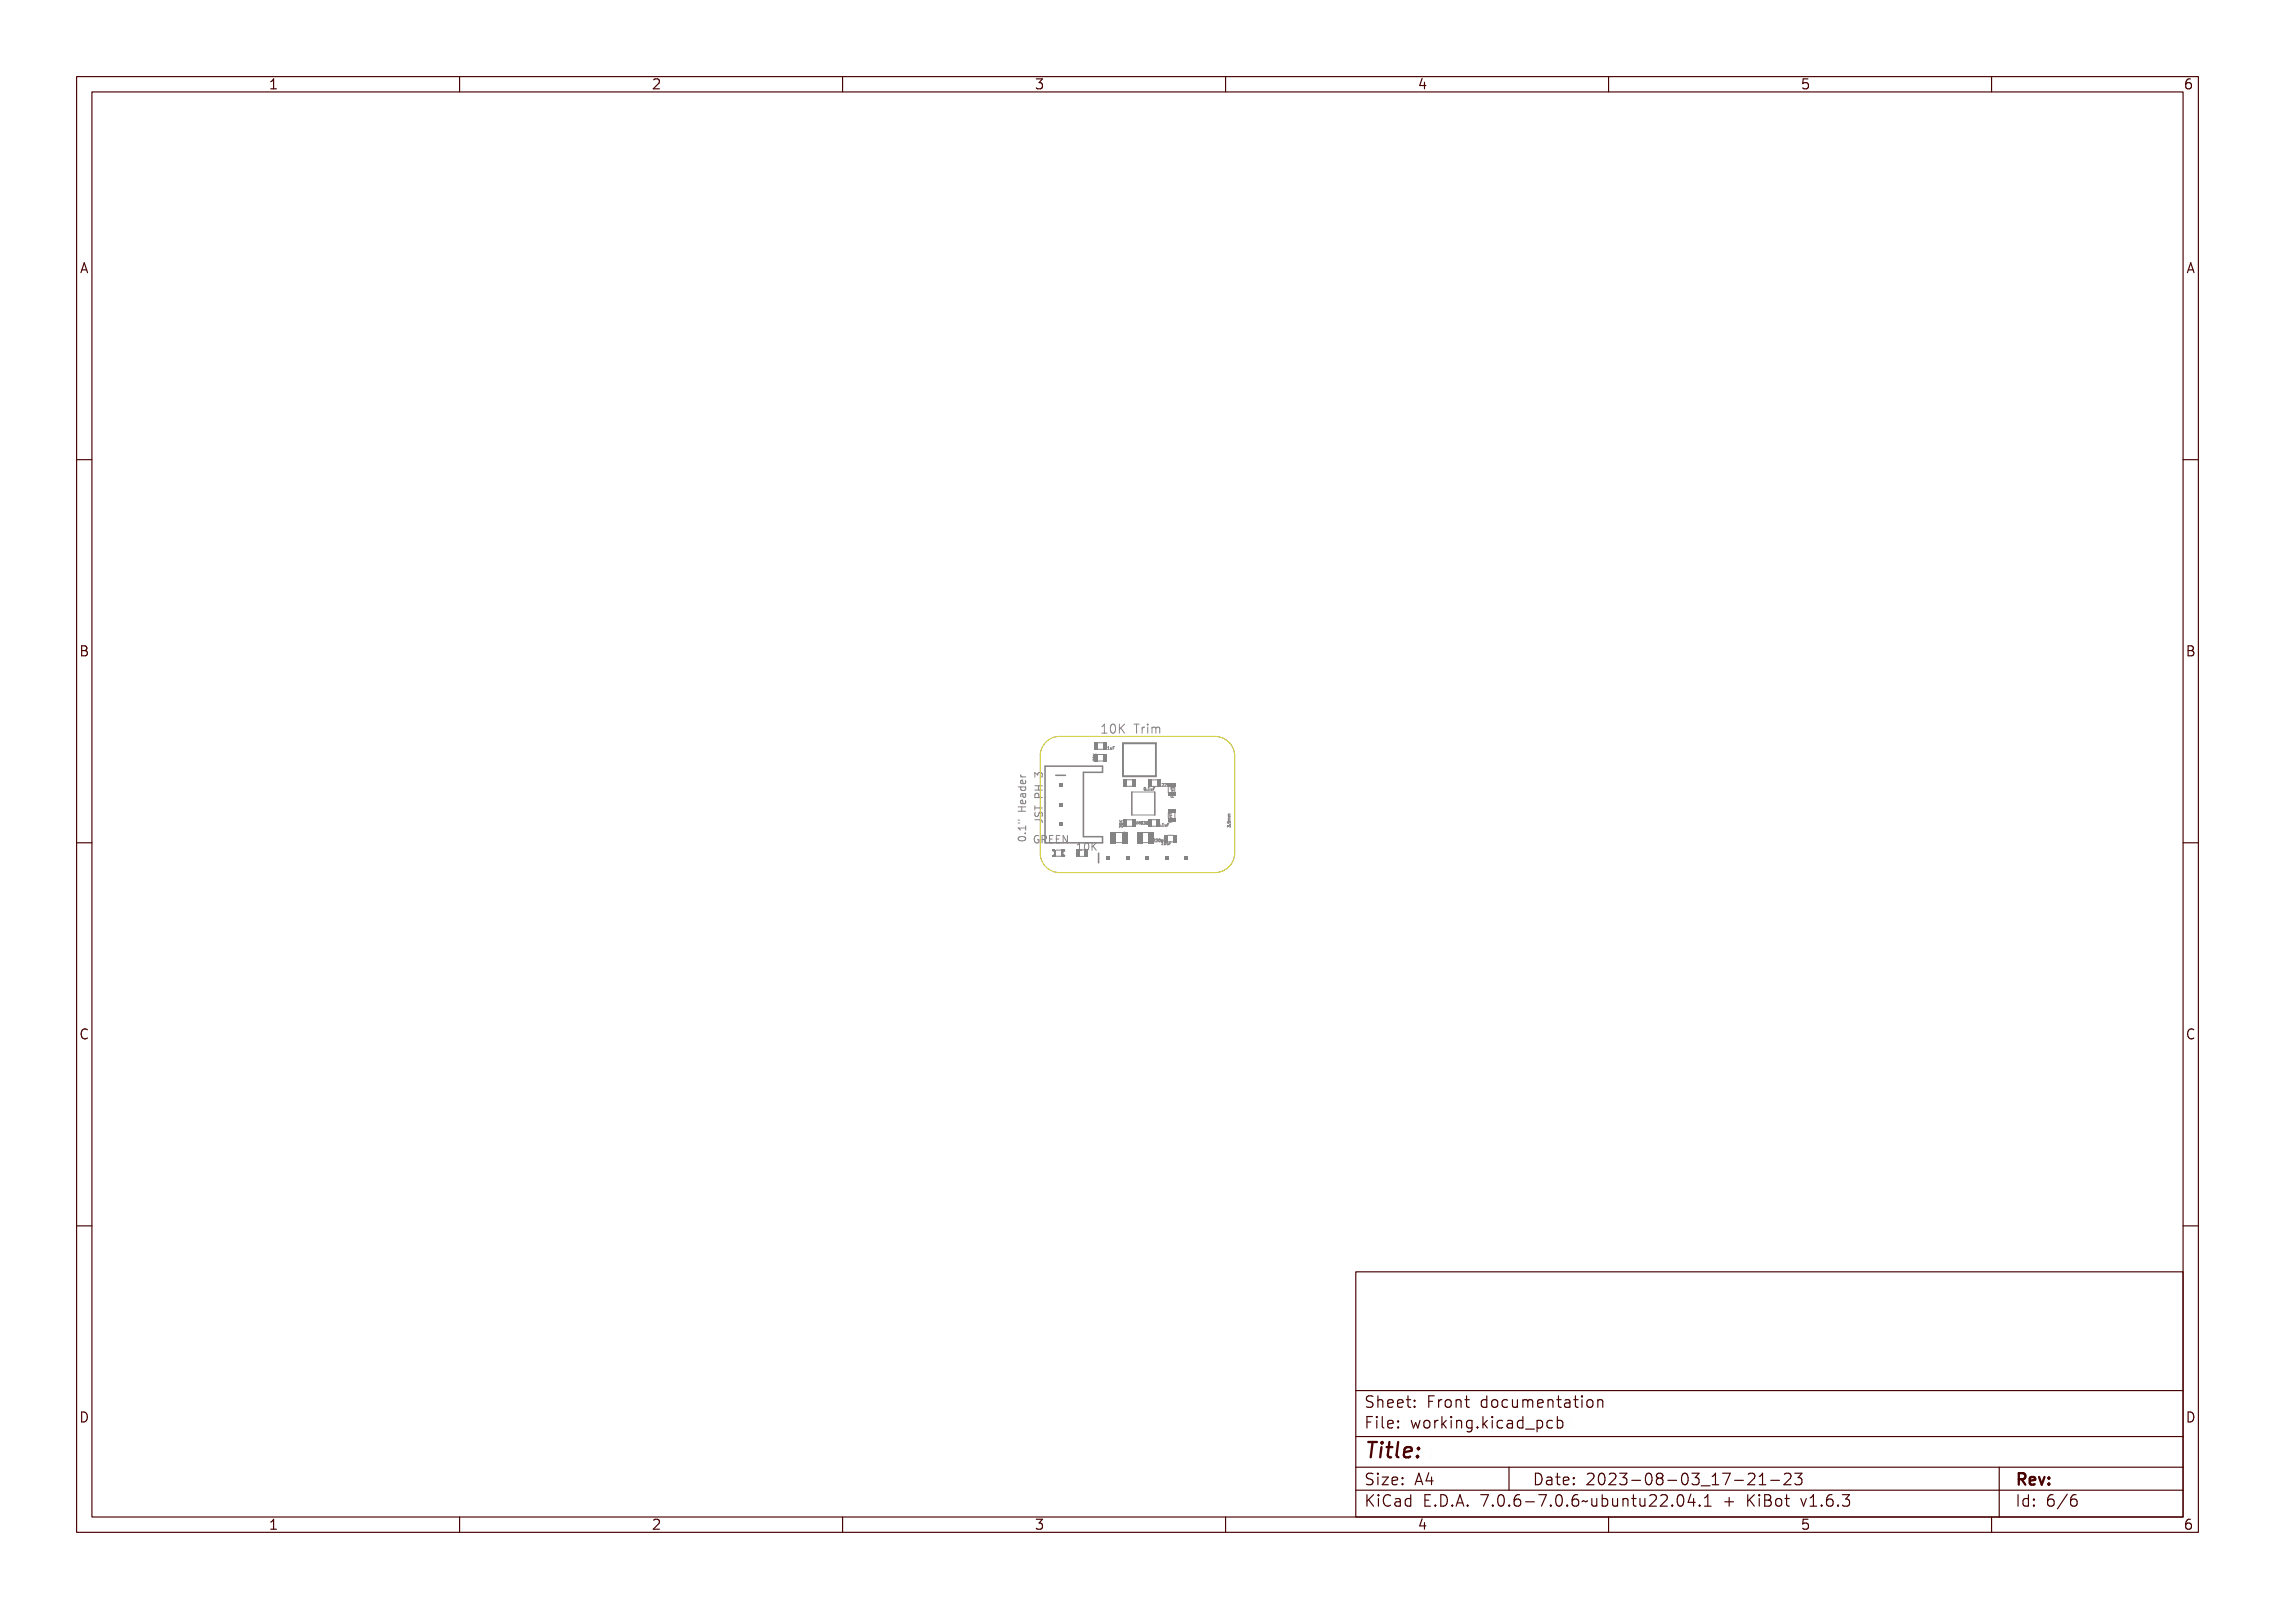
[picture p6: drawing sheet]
<svg xmlns="http://www.w3.org/2000/svg" width="297mm" height="210mm" viewBox="0 0 297 210" stroke-linecap="round" stroke-linejoin="round" font-family="sans-serif">
<defs><g id="words">
<text font-size="2.7" fill="#480000" x="178" y="190.3">Title:</text>
<g font-size="2" fill="#480000">
<text x="178" y="183.7">Sheet: Front documentation</text>
<text x="178" y="186.5">File: working.kicad_pcb</text>
<text x="178" y="193.9">Size: A4</text>
<text x="178" y="196.6">KiCad E.D.A. 7.0.6-7.0.6~ubuntu22.04.1 + KiBot v1.6.3</text>
<text x="200" y="193.9">Date: 2023-08-03_17-21-23</text>
<text x="263" y="196.6">Id: 6/6</text>
<text x="263" y="193.9">Rev:</text>
</g>
<g font-size="1.7" fill="#480000">
<text x="35" y="11.7">1</text>
<text x="85" y="11.7">2</text>
<text x="135" y="11.7">3</text>
<text x="185" y="11.7">4</text>
<text x="235" y="11.7">5</text>
<text x="285" y="11.7">6</text>
<text x="10.5" y="35.7">A</text>
<text x="285.5" y="35.7">A</text>
<text x="10.5" y="85.6">B</text>
<text x="285.5" y="85.6">B</text>
<text x="10.5" y="135.7">C</text>
<text x="285.5" y="135.7">C</text>
<text x="10.5" y="185.6">D</text>
<text x="285.5" y="185.6">D</text>
<text x="35" y="199.7">1</text>
<text x="85" y="199.7">2</text>
<text x="135" y="199.7">3</text>
<text x="185" y="199.7">4</text>
<text x="235" y="199.7">5</text>
<text x="285" y="199.7">6</text>
</g>
<text font-size="1.6" fill="#848484" x="144.2" y="95.7">10K Trim</text>
<g font-size="1.3" fill="#848484">
<text x="136.1" y="107.5" transform="rotate(-90 136.1 107.5)">JST PH 3</text>
<text x="133.9" y="109.6" transform="rotate(-90 133.9 109.6)">0.1&quot; Header</text>
<text x="135.7" y="110.1">GREEN</text>
<text x="140.4" y="111">10K</text>
</g>
<g font-size=".5" fill="#848484">
<text x="143.1" y="99.4" transform="rotate(-90 143.1 99.4)">30K</text>
<text x="144" y="97.8">0.1uF</text>
<text x="146.5" y="107.9" transform="rotate(-90 146.5 107.9)">30K</text>
<text x="147.7" y="107.6">PAM8302</text>
<text x="149.3" y="103.2">0.1uF</text>
<text x="151.1" y="107.9">0.1uF</text>
<text x="151.6" y="102.6">220pF</text>
<text x="153" y="107.6" transform="rotate(-90 153 107.6)">Ferrite</text>
<text x="153.3" y="104.2" transform="rotate(-90 153.3 104.2)">Ferrite</text>
<text x="147.2" y="109.7" transform="rotate(-90 147.2 109.7)">10uF</text>
<text x="150.5" y="109.9">220pF</text>
<text x="151.5" y="110.3">10uF</text>
<text x="160.6" y="108.1" transform="rotate(-90 160.6 108.1)">3.5mm</text>
</g>
</g></defs>
<g fill="none" stroke="#848484" stroke-width=".13">
<path d="M142.7 98.5l.2 .2 .2-.2-.2 .2 .2 .1h-.4l.2-.1zM142.7 98.9a.17 .17 0 0 1 .3-.1 .17 .17 0 0 1 .1 .3h-.3zM142.8 99.2h.1a.11 .11 0 0 1 .2 0 .11 .11 0 0 1-.1 .2v-.2l-.1 .1-.1-.1v.2zM142.8 98.9l.3 .1h-.2zM144.1 97.5a.16 .16 0 0 1 .2 .1 .16 .16 0 0 1-.2 .2zM144.1 97.5l.1 .1-.1 .2zM144.4 94.7l.4-.1v1h.2v.1h-.6v-.1h.2v-.9l-.2 .1zM144.4 97.8h.1zM144.6 97.5h.2v.3h-.2l.1-.3zM144.9 97.6l.1 .2 .1-.2v.2h-.2zM145.2 97.5h.2h-.1v.1h.1l-.1 .1v.1zM145.3 94.7a.39 .39 0 0 1 .6 0 .39 .39 0 0 1 .1 .5 .41 .41 0 0 1-.4 .6 .41 .41 0 0 1-.4-.6z"/>
<path d="M145.5 94.7h.1a.62 .62 0 0 1 0 .9l-.2-.2v-.4zM146.2 94.6h.1v.5l.5-.5h.2l-.4 .5 .4 .6h-.2l-.3-.5-.2 .1v.4h-.1zM148 94.6h.9v.1h-.4v1h-.1v-1h-.4zM149.2 94.9h.1v.2a.24 .24 0 0 1 .3-.2 .24 .24 0 0 1 .2 .2 .29 .29 0 0 0-.3-.1 .29 .29 0 0 0-.2 .3v.4h-.1zM150.1 94.9h.3v.7h.3v.1h-.7v-.1h.3v-.6h-.2zM150.3 94.5h.1v.2h-.1zM150.9 94.9l.1 .1a.17 .17 0 0 1 .2-.1 .17 .17 0 0 1 .1 .1l.3-.1a1 1 0 0 1 .1 .8h-.2v-.6l-.1-.1-.1 .1v.6h-.1v-.6l-.1-.1-.1 .1v.6h-.1zM132.9 102.7h1v.1v.1a.34 .34 0 0 1-.3 .4 .34 .34 0 0 1-.3-.5h-.4zM133 107.6h.8v-.2h.1v.5h-.1v-.2h-.7l.1 .2h-.2zM133 106.7h.3v.1h-.3zM133 107h.3v.1h-.3zM133 105h.9v.1h-.4v.4h.4v.1h-.9v-.1h.4v-.4h-.4z"/>
<path d="M133.1 109h.2a.53 .53 0 0 1 .7 .2 .55 .55 0 0 1-.5 .4 .55 .55 0 0 1-.5-.4zM133.1 109.2l.5-.1 .3 .1a.52 .52 0 0 1-.8 0zM133.3 101h.1a.24 .24 0 0 0-.1 .3 .24 .24 0 0 0 .3 .1h.3v.2h-.7v-.2h.2l-.2-.1zM133.3 104.3l.3-.1v.5a.28 .28 0 0 0 .3-.2 .28 .28 0 0 0-.1-.3 .32 .32 0 0 1 .2 .4 .32 .32 0 0 1-.4 .3 .33 .33 0 0 1-.4-.2 .33 .33 0 0 1 .1-.4zM133.3 101.9h.3v.5a.28 .28 0 0 0 .3-.2 .28 .28 0 0 0-.1-.3 .32 .32 0 0 1 .2 .4 .32 .32 0 0 1-.4 .2 .33 .33 0 0 1-.4-.2 .33 .33 0 0 1 .1-.4zM133.3 103.5h.6v.1h-.1a.25 .25 0 0 1 .2 .3 .25 .25 0 0 1-.4 .1 .25 .25 0 0 1-.1-.3v-.1a.23 .23 0 0 0-.2 .2 .23 .23 0 0 0 .1 .2 .28 .28 0 0 1-.1-.5zM133.4 104.4l.1-.1v.4l-.2-.1zM133.4 102h.1v.4l-.2-.2zM133.4 102.9l.3-.1 .1 .1a.26 .26 0 0 1-.2 .3 .26 .26 0 0 1-.3-.3zM133.6 103.6a.2 .2 0 0 1 .2 .1 .2 .2 0 0 1 0 .2h-.2zM133.7 108.4h.2v.1h-.2zM135.2 106.9h.6a.35 .35 0 0 1 .3 .6h-.2a.22 .22 0 0 0 .1-.3 .22 .22 0 0 0-.2-.2h-.5v.3h-.1z"/>
<path d="M135.2 105.2h.1v.3h.8v.1h-.8v.3h-.1zM135.2 102.9h.9v.1h-.4v.4h.4v.1h-.9v-.1h.4v-.4h-.4zM135.2 106.1h.1a.2 .2 0 0 0-.1 .3 .2 .2 0 0 0 .3 0 .33 .33 0 0 1 .4-.4 .33 .33 0 0 1 .2 .6h-.2a.22 .22 0 0 0 .1-.3 .22 .22 0 0 0-.3 0 .32 .32 0 0 1-.4 .3 .32 .32 0 0 1-.1-.5zM135.2 101.4h.3l.1 .1a.31 .31 0 0 1 .5-.1 .31 .31 0 0 1 0 .5h-.1a.23 .23 0 0 0 0-.3 .23 .23 0 0 0-.3 0v.2h-.1v-.1a.18 .18 0 0 0-.3-.2 .17 .17 0 0 0 0 .3v.1h-.1zM135.2 103.7h.2a.32 .32 0 0 1 .3 .4h.4v.2h-.9zM135.3 103.8h.3v.3h-.3zM135.3 109a.53 .53 0 0 0-.3 .5 .53 .53 0 0 0 .3 .5M135.5 101.2l-.4-.4v.6M135.5 100.9l.2-.1 .3 .1M135.9 109.2l.3-.1 .2 .1v.1l-.2-.1a.37 .37 0 0 0-.4 .4 .37 .37 0 0 0 .5 .3v-.2h-.2v-.1h.3v.4a.43 .43 0 0 1-.6 0 .43 .43 0 0 1 0-.6zM136.6 109.1a.47 .47 0 0 1 .5 .2v.2l-.1 .1 .3 .5h-.2l-.1-.4h-.2h-.1v.4h-.1zM136.7 109.2h.1a.17 .17 0 0 1 .2 .2 .17 .17 0 0 1-.2 .2h-.1z"/>
<path d="M137.4 109.1h.5v.1h-.4v.3h.4v.1h-.4v.4h.5v.1h-.6zM138.2 109.1h.5v.1h-.4v.3h.4v.1h-.4v.4h.4v.1h-.5zM138.9 109.1h.2l.3 .8v-.8h.1v1h-.1l-.4-.8v.8h-.1zM140.6 110.1h.3v.8h.2v.1h-.5v-.1h.2v-.7h-.2zM141.4 110.2a.28 .28 0 0 1 .3-.1 .28 .28 0 0 1 .2 .2 .53 .53 0 0 1-.3 .7 .56 .56 0 0 1-.2-.8zM141.5 110.2h.1a.51 .51 0 0 1 0 .7l-.2-.2zM142.1 110.1h.1v.4l.4-.4h.2l-.4 .4 .4 .5h-.2l-.3-.5-.1 .1v.4h-.1zM146.1 107.8v.2M146.2 107l.1 .1 .2-.1-.2 .2h.2h-.3h.1zM146.2 107.4a.17 .17 0 0 1 .2-.1 .17 .17 0 0 1 .1 .2h-.3zM146.2 107.6l.1 .1a.11 .11 0 0 1 .2-.1 .11 .11 0 0 1 0 .2l-.1-.1v.1l-.2-.1v.1zM146.2 107.4h.3l-.2 .1z"/>
<path d="M146.5 108h.1M146.8 109.5h.3l.1-.1v.2l-.4-.1v.1zM146.8 108.5v.2h.2v-.2v.2h.2h-.4zM146.8 109.2a.17 .17 0 0 1 .2-.1 .17 .17 0 0 1 .1 .2h-.3zM146.8 109.2h.3l-.2 .1zM146.9 109.8h.1M146.9 108.8h.3v.2h-.3l.2-.1zM147.1 109.6v.2M147.8 107.2h.1a.12 .12 0 0 1 .1 .2 .12 .12 0 0 1-.2 .1v.1zM147.8 107.3h.1v.1h-.1zM148.2 107.2l.1 .4-.1-.1-.2 .1zM148.2 107.3v.2h-.1z"/>
<path d="M148.4 107.2l.1 .2 .1-.2v.4v-.3l-.1 .2-.1-.2v.3zM148.7 107.3h.2l-.1 .1a.11 .11 0 0 1 .1 .2 .1 .1 0 0 1-.2 0 .1 .1 0 0 1 0-.2zM149 107.3h.1v.1a.11 .11 0 0 1 0 .2 .11 .11 0 0 1-.1-.1h.1l-.1-.1 .1-.1zM149.3 107.2a.16 .16 0 0 1 .2 .2 .16 .16 0 0 1-.2 .2zM149.3 107.3l.1 .1v.2zM149.4 102.8a.16 .16 0 0 1 .1 .2 .16 .16 0 0 1-.2 .1zM149.4 102.8l.1 .1-.1 .2zM149.6 107.3a.16 .16 0 0 1 .2 .1 .16 .16 0 0 1-.2 .2h.2h-.2l.1-.3zM149.7 103.1v.1zM149.9 102.8h.1v.3l.1 .1h-.2l.1-.4zM150 107.2v.1M150 107.2h.1l.1 .1-.2 .3h.2"/>
<path d="M150.2 102.9l.1 .2 .1-.2v.3l-.2-.1zM150.5 102.8h.2h-.1v.1h.1l-.1 .1v.2zM150.5 109.5a.16 .16 0 0 1 .2 .2 .16 .16 0 0 1-.1 .1l.1 .1h-.2l.2-.3zM150.8 109.5a.16 .16 0 0 1 .2 .2 .16 .16 0 0 1-.1 .1l.1 .1h-.2l.2-.3zM151.2 109.5a.16 .16 0 0 1 .1 .2 .16 .16 0 0 1-.2 .1zM151.2 109.6h.1l-.1 .3zM151.2 107.5a.16 .16 0 0 1 .2 .2 .16 .16 0 0 1-.2 .1zM151.2 107.5l.1 .1v.2zM151.4 109.6v.1a.12 .12 0 0 1 .2 .1 .12 .12 0 0 1-.2 .1v.1zM151.5 107.8l.1 .1zM151.6 109.9h.1v.3l.1 .1h-.2l.1-.3zM151.7 102.3a.16 .16 0 0 1 .2 .1 .16 .16 0 0 1-.2 .2h.2h-.2l.1-.2z"/>
<path d="M151.7 109.5h.2l-.1 .1v.1h.1h-.1v.2zM151.8 107.5h.1v.3l.1 .1h-.2v-.4zM151.9 109.9a.16 .16 0 0 1 .2 .2 .16 .16 0 0 1-.2 .1zM151.9 102.3a.16 .16 0 0 1 .3 .1 .16 .16 0 0 1-.2 .2h.2h-.3l.2-.2zM152 110h.1l-.1 .2zM152 109.7h.1M152 109.5h.1M152 107.6l.1 .2 .1-.2v.3l-.1-.1zM152.2 110l.1 .2 .1-.2v.3l-.2-.1zM152.3 102.3a.16 .16 0 0 1 .2 .2 .16 .16 0 0 1-.2 .1zM152.3 102.3l.1 .1v.2zM152.3 107.5h.3h-.2v.1h.1l-.1 .1v.2z"/>
<path d="M152.5 109.9h.2l-.2 .1v.1h.2h-.2v.2zM152.5 102.4h.1a.12 .12 0 0 1 .2 .1 .12 .12 0 0 1-.2 .1l-.1 .2zM152.6 106.3h.1zM152.6 107.4l.1 .1h.1v-.1v.1l.2 .1h-.4zM152.7 106.3h.3v-.1v.2v-.1l-.3 .1zM152.7 105.9l.1 .1 .2-.1v.1l-.3 .1zM152.7 106.8l.1 .1 .2 .1h-.3zM152.7 106.5l.1 .1 .2 .1h-.3zM152.8 107.1h.1v.2v-.2h.1a.13 .13 0 0 1-.1 .2 .13 .13 0 0 1-.1-.2zM152.8 105.6h.1v.2v-.2l.1 .1a.13 .13 0 0 1-.1 .1 .13 .13 0 0 1-.1-.2zM152.8 107.1v.2zM152.8 105.7v.1z"/>
<path d="M152.9 102.3h.2h-.2v.1h.2l-.2 .1v.1zM152.9 102.8v.1zM152.9 103.9v.2h.1l.1-.2v.2h.2h-.4zM153 102.8h.2l.1-.1v.3l-.1-.1h-.2zM153 102.5h.3l-.1 .1-.2 .1-.1-.1zM153 103.3l.1 .1 .2 .1h-.3zM153 103l.1 .1 .2 .1h-.3zM153 103.6h.1v.2l.1-.2 .1 .1a.14 .14 0 0 1-.2 .2 .16 .16 0 0 1-.1-.3zM153 102.2l.1-.1v.2l.1-.2 .1 .1a.14 .14 0 0 1-.2 .2 .13 .13 0 0 1-.1-.2zM153 103.7l.1 .1zM153 102.2l.1 .1zM160.3 107.2l.1 .2a.12 .12 0 0 1 .1-.2 .12 .12 0 0 1 .1 .1 .12 .12 0 0 1 0 .1l-.1-.1-.1 .1h-.1z"/>
<path d="M160.3 107.8l.1 .1a.11 .11 0 0 1 .2-.1 .11 .11 0 0 1 0 .2l-.1-.2v.2l-.2-.1v.1zM160.4 106.9h.2l-.2 .1h.2l-.2 .1h.2h-.2zM160.4 106.6h.2l-.2 .1h.2l-.2 .1h.2h-.2zM160.4 106.4h.1M160.4 106.4h.2M160.6 107.6h.1M160.6 106.2l-.2 .1v.1"/>
<circle cx="142.9" cy="99" r=".03"/>
<circle cx="144.1" cy="97.6" r=".03"/>
<circle cx="145.6" cy="95.2" r=".1"/>
<circle cx="133.5" cy="109.2" r=".09"/>
<circle cx="141.6" cy="110.5" r=".09"/>
<circle cx="146.4" cy="107.4" r=".03"/>
<circle cx="147" cy="109.2" r=".03"/>
<circle cx="148.8" cy="107.3" r=".06"/>
<circle cx="148.8" cy="107.5" r=".07"/>
<circle cx="149.4" cy="107.4" r=".03"/>
<circle cx="149.4" cy="103" r=".03"/>
<circle cx="151.2" cy="109.7" r=".03"/>
<circle cx="151.3" cy="107.7" r=".03"/>
<circle cx="151.5" cy="109.7" r=".09"/>
<circle cx="152" cy="110.1" r=".03"/>
<circle cx="152.4" cy="102.5" r=".03"/>
<circle cx="152.6" cy="102.5" r=".09"/>
</g>
<path d="M143.4 111.4v1.2" fill="none" stroke="#848484" stroke-width=".2"/>
<g fill="#848484">
<path d="M144.4 111.7h.5v.5h-.5z" fill-rule="evenodd"/>
<path d="M147 111.7h.5v.5h-.5z" fill-rule="evenodd"/>
<path d="M149.5 111.7h.5v.5h-.5z" fill-rule="evenodd"/>
<path d="M152.1 111.7h.5v.5h-.5z" fill-rule="evenodd"/>
<path d="M154.6 111.7h.5v.5h-.5z" fill-rule="evenodd"/>
</g>
<path d="M146.6 97h4.3v4.3h-4.3z" fill="none" stroke="#848484" stroke-width=".25"/>
<path d="M152.5 102.7v.8" fill="none" stroke="#848484" stroke-width=".13"/>
<g fill="#848484">
<path d="M152.5 103.4h.9v.5h-.9z" fill-rule="evenodd"/>
<path d="M152.5 102.3h.9v.5h-.9z" fill-rule="evenodd"/>
</g>
<path d="M149.1 108.7h.8M149.2 110h.7" fill="none" stroke="#848484" stroke-width=".13"/>
<g fill="#848484">
<path d="M148.4 108.6h.8v1.4h-.8z" fill-rule="evenodd"/>
<path d="M149.9 108.6h.7v1.4h-.7z" fill-rule="evenodd"/>
</g>
<path d="M136.4 100h7.5v.8h-2.5v8.4h2.5v.8h-7.5z" fill="none" stroke="#848484" stroke-width=".2"/>
<path d="M140.9 111.8h.7" fill="none" stroke="#848484" stroke-width=".13"/>
<g fill="#848484">
<path d="M140.4 110.9h.5v.9h-.5z" fill-rule="evenodd"/>
<path d="M141.6 110.9h.5v.9h-.5z" fill-rule="evenodd"/>
</g>
<path d="M152.5 109.9h.7M152.5 109h.7" fill="none" stroke="#848484" stroke-width=".13"/>
<g fill="#848484">
<path d="M153.2 109h.5v.9h-.5z" fill-rule="evenodd"/>
<path d="M152 109h.5v.9h-.5z" fill-rule="evenodd"/>
</g>
<path d="M137.8 101.2h1.3" fill="none" stroke="#848484" stroke-width=".2"/>
<g fill="#848484">
<path d="M138.2 102.2h.5v.5h-.5z" fill-rule="evenodd"/>
<path d="M138.2 104.8h.5v.5h-.5z" fill-rule="evenodd"/>
<path d="M138.2 107.3h.5v.5h-.5z" fill-rule="evenodd"/>
</g>
<path d="M143.3 97h.7M143.3 97.8h.7" fill="none" stroke="#848484" stroke-width=".13"/>
<g fill="#848484">
<path d="M142.8 96.9h.5v1h-.5z" fill-rule="evenodd"/>
<path d="M144 96.9h.5v1h-.5z" fill-rule="evenodd"/>
</g>
<g fill="none" stroke="#848484" stroke-width=".13">
<path d="M137.4 111.1a.3 .3 0 0 1 .3 .3 .3 .3 0 0 1-.3 .3M137.8 111.8h.8M137.9 111h.7M139 111.1a.27 .27 0 0 0-.2 .3 .27 .27 0 0 0 .2 .2"/>
<circle cx="137.6" cy="111.7" r=".08"/>
</g>
<g fill="#848484">
<path d="M137.4 111.6h.1v.2h-.1z" fill-rule="evenodd"/>
<path d="M137.5 111.8h.4z" fill-rule="evenodd"/>
<path d="M137.6 110.9h.3v.9h-.3z" fill-rule="evenodd"/>
<path d="M138.6 111.6h.5v.2h-.5z" fill-rule="evenodd"/>
<path d="M137.6 111.6h.1z" fill-rule="evenodd"/>
<path d="M138.6 111.1h.2v.5h-.2z" fill-rule="evenodd"/>
<path d="M138.8 111.5h.1v.1h-.1z" fill-rule="evenodd"/>
<path d="M138.8 111.1h.1v.1h-.1z" fill-rule="evenodd"/>
<path d="M137.4 110.9h.3v.2h-.3z" fill-rule="evenodd"/>
<path d="M138.6 110.9h.5v.2h-.5z" fill-rule="evenodd"/>
</g>
<path d="M147.1 101.8h.7M147.1 102.6h.7" fill="none" stroke="#848484" stroke-width=".13"/>
<g fill="#848484">
<path d="M146.6 101.7h.5v1h-.5z" fill-rule="evenodd"/>
<path d="M147.8 101.7h.5v1h-.5z" fill-rule="evenodd"/>
</g>
<path d="M143.3 98.5h.7M143.3 99.3h.7" fill="none" stroke="#848484" stroke-width=".13"/>
<g fill="#848484">
<path d="M142.8 98.4h.5v1h-.5z" fill-rule="evenodd"/>
<path d="M144 98.4h.5v1h-.5z" fill-rule="evenodd"/>
</g>
<path d="M150.3 102.6h.7M150.3 101.8h.7" fill="none" stroke="#848484" stroke-width=".13"/>
<g fill="#848484">
<path d="M151 101.7h.5v1h-.5z" fill-rule="evenodd"/>
<path d="M149.8 101.7h.5v1h-.5z" fill-rule="evenodd"/>
</g>
<path d="M153.4 106v.8" fill="none" stroke="#848484" stroke-width=".13"/>
<g fill="#848484">
<path d="M152.5 105.6h.9v.5h-.9z" fill-rule="evenodd"/>
<path d="M152.5 106.7h.9v.5h-.9z" fill-rule="evenodd"/>
</g>
<path d="M147.1 107.8h.7M147.1 107h.7" fill="none" stroke="#848484" stroke-width=".13"/>
<g fill="#848484">
<path d="M147.8 106.9h.5v1h-.5z" fill-rule="evenodd"/>
<path d="M146.7 106.9h.5v1h-.5z" fill-rule="evenodd"/>
</g>
<path d="M145.7 110h.8M145.7 108.7h.7" fill="none" stroke="#848484" stroke-width=".13"/>
<g fill="#848484">
<path d="M146.4 108.6h.8v1.4h-.8z" fill-rule="evenodd"/>
<path d="M145 108.6h.7v1.4h-.7z" fill-rule="evenodd"/>
</g>
<path d="M147.8 103.4h3M147.8 106.4h3M150.3 107h.7M150.3 107.8h.7" fill="none" stroke="#848484" stroke-width=".13"/>
<path d="M147.8 103.4v3M150.8 103.4v3" fill="none" stroke="#848484" stroke-width=".2"/>
<g fill="#848484">
<path d="M149.8 106.9h.5v1h-.5z" fill-rule="evenodd"/>
<path d="M151 106.9h.5v1h-.5z" fill-rule="evenodd"/>
</g>
<path d="M136.8 96.7l1-.5 .5-.1h20.2a2.6 2.6 0 0 1 2.7 2.6v12.7a2.6 2.6 0 0 1-2.7 2.5h-20.2a2.54 2.54 0 0 1-2.5-2.5v-12.7a2.53 2.53 0 0 1 1-2z" fill="none" stroke="#c2c200" stroke-width=".13"/>
<g fill="none" stroke="#480000" stroke-width=".15">
<path d="M10 10h277v190h-277zM12 12h273v186h-273zM60 10v2M110 10v2M160 10v2M210 10v2M260 10v2M10 60h2M285 60h2M10 110h2M285 110h2M10 160h2"/>
<path d="M285 160h2M177 166h108v32h-108zM60 198v2M110 198v2M160 198v2M177 181.5h108M177 187.5h108M177 191.5h108M177 194.5h108M178.1 195.2h.2v.6l.6-.6h.3l-.6 .6 .6 .8h-.2l-.5-.7-.2 .2v.5h-.2zM178.2 185h.9v.2h-.7v.4h.6v.2h-.6v.7h-.2zM178.3 182.4l.5-.1h.2v.2a.34 .34 0 0 0-.4-.1 .34 .34 0 0 0-.2 .4 .62 .62 0 0 1 .6 .7 .71 .71 0 0 1-.8 .2v-.2a.4 .4 0 0 0 .4 .1 .4 .4 0 0 0 .3-.3l-.4-.2a.4 .4 0 0 1-.3-.3 .4 .4 0 0 1 .1-.4z"/>
<path d="M178.3 192.5l.5-.1h.2v.2a.34 .34 0 0 0-.4-.1 .34 .34 0 0 0-.2 .4 .62 .62 0 0 1 .6 .7 .71 .71 0 0 1-.8 .2v-.2a.4 .4 0 0 0 .4 .1 .4 .4 0 0 0 .3-.3l-.4-.2a.4 .4 0 0 1-.3-.3 .4 .4 0 0 1 .1-.4zM179.4 182.2h.2v.6a.35 .35 0 0 1 .4-.1 .35 .35 0 0 1 .2 .4v.6h-.2v-.8l-.2-.1a.28 .28 0 0 0-.2 .3v.6h-.2zM179.5 185.4h.4v.9h.4v.2h-.9v-.2h.3v-.8h-.2zM179.5 192.8h.4v.9h.4v.1h-.9v-.1h.3v-.8h-.2zM179.5 195.6h.4v.9h.4v.1h-.9v-.1h.3v-.8h-.2zM179.7 184.9h.2v.3h-.2zM179.7 192.3h.2v.3h-.2zM179.7 195.1h.2v.3h-.2zM180.6 184.9h.4v1.3l.1 .1h.3v.2a.4 .4 0 0 1-.5-.4v-1h-.3zM180.6 192.8h.8v.1l-.6 .8h.6v.1h-.8v-.1l.6-.8h-.6zM180.7 182.8a.49 .49 0 0 1 .6-.1 .49 .49 0 0 1 .2 .5h-.8a.42 .42 0 0 0 .3 .4 .42 .42 0 0 0 .4-.1v.2a.6 .6 0 0 1-.8-.1 .6 .6 0 0 1 .1-.8zM180.7 195.4l.3-.2h.2h.3v.2a.43 .43 0 0 0-.6 0 .43 .43 0 0 0-.2 .5 .43 .43 0 0 0 .2 .5 .43 .43 0 0 0 .6 0v.2a.62 .62 0 0 1-.7 0 .62 .62 0 0 1-.3-.7z"/>
<path d="M180.8 182.9l.2-.1a.27 .27 0 0 1 .3 .3h-.6zM181.8 195.6a.5 .5 0 0 1 .6-.1 .5 .5 0 0 1 .2 .5v.6h-.1v-.1a.38 .38 0 0 1-.5 .2 .38 .38 0 0 1-.2-.5 .38 .38 0 0 1 .4-.2h.3a.35 .35 0 0 0-.3-.4 .35 .35 0 0 0-.4 .2zM181.9 182.8a.49 .49 0 0 1 .6-.1 .49 .49 0 0 1 .2 .5h-.8a.42 .42 0 0 0 .3 .4 .42 .42 0 0 0 .5-.1v.2a.6 .6 0 0 1-.9-.1 .6 .6 0 0 1 .1-.8zM181.9 185.5a.49 .49 0 0 1 .6-.1 .49 .49 0 0 1 .2 .5h-.8a.42 .42 0 0 0 .3 .4 .42 .42 0 0 0 .5-.1v.2a.6 .6 0 0 1-.9-.1 .6 .6 0 0 1 .1-.8zM181.9 192.9a.49 .49 0 0 1 .6-.1 .49 .49 0 0 1 .2 .5h-.8a.42 .42 0 0 0 .3 .4 .42 .42 0 0 0 .5-.1v.2a.6 .6 0 0 1-.9-.1 .6 .6 0 0 1 .1-.8zM182 196.2l.5-.1a.31 .31 0 0 1-.2 .4 .31 .31 0 0 1-.4-.1zM182 182.9l.2-.1a.27 .27 0 0 1 .3 .3h-.6zM182 185.6l.2-.1a.27 .27 0 0 1 .3 .3h-.6zM182 193l.2-.1a.27 .27 0 0 1 .3 .3h-.6zM183 195.7l.4-.2 .2 .2v-.6h.2v1.5h-.2v-.1a.42 .42 0 0 1-.5 .1 .42 .42 0 0 1-.2-.5zM183.2 195.8a.23 .23 0 0 1 .4 0v.3a.33 .33 0 0 1-.2 .4 .48 .48 0 0 1-.2-.7zM183.2 182.3h.2v.4h.4v.1h-.4v.7l.1 .1h.3v.1a.41 .41 0 0 1-.6-.3v-.6h-.3v-.1h.3z"/>
<path d="M183.3 185.4h.2v.3h-.2zM183.3 186.2h.2v.3h-.2zM183.3 192.8h.2v.3h-.2zM183.3 193.6h.2v.2h-.2zM184.5 182.7h.2v.3h-.2zM184.5 183.5h.2v.2h-.2zM185.2 185.4h.2l.2 .8 .1-.5h.2l.2 .5 .1-.8h.2l-.2 1.1h-.2l-.2-.7-.2 .7h-.1zM185.4 195.2h.9v.2h-.7v.4h.6v.2h-.6v.5h.7v.1h-.9zM185.7 192.4h.2l.5 1.4h-.2l-.1-.3h-.5l-.1 .3h-.2zM185.8 192.6l.2 .7h-.4zM186.6 182.3h.9v.2h-.7v.4h.6v.2h-.6v.6h-.2zM186.7 185.5a.56 .56 0 0 1 .8 .2 .56 .56 0 0 1-.3 .7 .57 .57 0 0 1-.6-.2 .57 .57 0 0 1 .1-.7z"/>
<path d="M186.8 185.6a.26 .26 0 0 1 .3-.1 .26 .26 0 0 1 .2 .2v.2a.33 .33 0 0 1-.3 .4l-.2-.2zM186.9 196.4h.2v.2h-.2zM187.1 192.4h.2v.9h.2v.2h-.2v.3h-.2v-.3h-.6v-.2zM187.1 192.6v.7h-.4zM187.8 195.2a.76 .76 0 0 1 .9 .7 .76 .76 0 0 1-.9 .7zM188 195.4a.5 .5 0 0 1 .5 .2 .5 .5 0 0 1 0 .5 .39 .39 0 0 1-.5 .4zM188 182.7h.2v.2a.41 .41 0 0 1 .6-.2v.2a.37 .37 0 0 0-.5-.1 .37 .37 0 0 0-.1 .4v.5h-.2zM188 185.4h.2v.2a.41 .41 0 0 1 .6-.2v.2a.37 .37 0 0 0-.5-.1 .37 .37 0 0 0-.1 .4v.6h-.2zM189.1 184.9h.1v.9l.5-.4h.2l-.4 .4 .5 .7h-.2l-.4-.6-.2 .1v.5h-.1zM189.1 182.8a.56 .56 0 0 1 .8 .2 .56 .56 0 0 1-.3 .7 .57 .57 0 0 1-.6-.2 .57 .57 0 0 1 .1-.7zM189.2 182.9a.26 .26 0 0 1 .3-.1 .26 .26 0 0 1 .2 .2v.2a.33 .33 0 0 1-.3 .4l-.2-.2zM189.3 196.4h.3v.2h-.3z"/>
<path d="M190.2 182.7h.2v.1a.35 .35 0 0 1 .4-.1 .35 .35 0 0 1 .3 .4v.6h-.2v-.8l-.2-.1a.28 .28 0 0 0-.3 .3v.6h-.2zM190.3 185.4h.4v.9h.4v.2h-.9v-.2h.4v-.8h-.3zM190.5 195.2h.3l.4 1.4h-.2l-.1-.3h-.5l-.1 .3h-.2zM190.6 184.9h.1v.3h-.1zM190.6 195.4l.2 .7h-.4zM191.4 185.4h.2v.1a.35 .35 0 0 1 .4-.1 .35 .35 0 0 1 .3 .4v.7h-.2v-.9l-.2-.1a.28 .28 0 0 0-.3 .3v.7h-.2zM191.7 182.3h.1v.4h.4v.1h-.4v.7l.1 .1h.3v.1a.41 .41 0 0 1-.5-.3v-.6h-.3v-.1h.3zM191.7 196.4h.3v.2h-.3zM192.7 185.5l.3-.2 .3 .2v-.1h.2v1a.53 .53 0 0 1-.8 .4v-.2a.36 .36 0 0 0 .4 .1 .36 .36 0 0 0 .2-.4l-.2 .1a.51 .51 0 0 1-.5-.2 .51 .51 0 0 1 0-.5zM192.8 185.6a.25 .25 0 0 1 .3-.1 .25 .25 0 0 1 .2 .2v.2a.32 .32 0 0 1-.3 .4 .47 .47 0 0 1-.2-.7zM193.8 195.2h.9l-.5 1.4h-.2l.5-1.2h-.7zM193.9 182.8l.3-.2 .3 .2v-.6h.2v1.5h-.2v-.1a.42 .42 0 0 1-.6 .1 .42 .42 0 0 1-.1-.5z"/>
<path d="M194.1 182.8a.42 .42 0 0 1 .4 .4 .42 .42 0 0 1-.3 .4 .48 .48 0 0 1-.1-.8zM194.1 186.2h.3v.3h-.3zM195.1 184.9h.2v.9l.4-.4h.3l-.5 .4 .5 .7h-.2l-.4-.6-.1 .1v.5h-.2zM195.1 182.8a.56 .56 0 0 1 .8 .2 .56 .56 0 0 1-.3 .7 .57 .57 0 0 1-.6-.2 .57 .57 0 0 1 .1-.7zM195.2 182.9a.26 .26 0 0 1 .3-.1 .26 .26 0 0 1 .2 .2v.2a.33 .33 0 0 1-.3 .4l-.2-.2zM195.3 196.4h.3v.2h-.3zM196.3 185.4h.5v.9h.3v.2h-.9v-.2h.4v-.8h-.3zM196.3 195.4a.45 .45 0 0 1 .5-.2 .45 .45 0 0 1 .3 .5v.2a.51 .51 0 0 1-.2 .6 .51 .51 0 0 1-.6 0l-.1-.6zM196.4 182.8l.5-.2 .2 .1v.2a.4 .4 0 0 0-.6 0 .4 .4 0 0 0 0 .6 .4 .4 0 0 0 .6 0v.2a.58 .58 0 0 1-.8-.1 .58 .58 0 0 1 .1-.8zM196.5 195.4a.39 .39 0 0 1 .4 .5v.2a.29 .29 0 0 1-.3 .4 .29 .29 0 0 1-.2-.4v-.5zM196.6 184.9h.2v.3h-.2zM197 191.5v3"/>
<path d="M197.4 182.7h.2v.8l.2 .1a.28 .28 0 0 0 .3-.3v-.6h.2v1h-.2v-.1a.35 .35 0 0 1-.4 .2 .35 .35 0 0 1-.3-.5zM197.6 185.5l.5-.2 .2 .1v.2a.4 .4 0 0 0-.6 0 .4 .4 0 0 0 0 .6 .4 .4 0 0 0 .6 0v.2a.58 .58 0 0 1-.8-.1 .58 .58 0 0 1 .1-.8zM197.7 196.4h.3v.2h-.3zM198.6 182.7h.1a.21 .21 0 0 1 .2-.1 .21 .21 0 0 1 .2 .2l.2-.2 .1 .1a1.27 1.27 0 0 1 .2 1h-.2v-.8l-.1-.1-.2 .1v.8h-.1v-.8l-.2-.1-.1 .1v.8h-.1zM198.7 185.4a.5 .5 0 0 1 .5-.1 .5 .5 0 0 1 .3 .5v.7h-.2v-.2a.38 .38 0 0 1-.5 .2 .38 .38 0 0 1-.2-.5 .38 .38 0 0 1 .5-.2h.2a.35 .35 0 0 0-.3-.4 .35 .35 0 0 0-.3 .2zM198.7 195.4l.3-.2h.2h.2v.2a.43 .43 0 0 0-.5 0 .43 .43 0 0 0-.1 .5 .44 .44 0 0 1 .6-.1 .44 .44 0 0 1 .1 .6 .47 .47 0 0 1-.6 .3 .47 .47 0 0 1-.3-.5v-.5zM198.8 186l.5-.1a.31 .31 0 0 1-.1 .4 .31 .31 0 0 1-.4-.1zM198.9 195.9a.3 .3 0 0 1 .4 .3 .3 .3 0 0 1-.4 .2l-.1-.2zM199.9 185.5l.3-.2 .3 .2v-.6h.2v1.6h-.2v-.2a.42 .42 0 0 1-.5 .1 .42 .42 0 0 1-.2-.5zM199.9 182.8a.49 .49 0 0 1 .6-.1 .49 .49 0 0 1 .2 .5h-.7a.42 .42 0 0 0 .2 .4 .42 .42 0 0 0 .5-.1v.2a.6 .6 0 0 1-.8-.1 .6 .6 0 0 1 0-.8zM200 196h.5v.2h-.5zM200 185.6a.23 .23 0 0 1 .4 0l.1 .3a.33 .33 0 0 1-.3 .4 .48 .48 0 0 1-.2-.7z"/>
<path d="M200.1 182.9l.2-.1a.27 .27 0 0 1 .3 .3h-.6zM200.1 192.4a.76 .76 0 0 1 1 .7 .76 .76 0 0 1-1 .7zM200.3 192.6a.5 .5 0 0 1 .5 .2 .5 .5 0 0 1 .1 .5 .39 .39 0 0 1-.6 .4zM200.9 186.8h1.2v.1h-1.2zM201 195.2h.9l-.5 1.4h-.2l.5-1.2h-.7zM201.1 182.7h.1v.1a.35 .35 0 0 1 .5-.1 .35 .35 0 0 1 .2 .4v.6h-.2v-.8l-.2-.1a.28 .28 0 0 0-.3 .3v.6h-.1zM201.4 192.8a.5 .5 0 0 1 .6-.1 .5 .5 0 0 1 .2 .5v.6h-.1v-.1a.38 .38 0 0 1-.5 .2 .38 .38 0 0 1-.2-.5 .38 .38 0 0 1 .4-.2h.3a.35 .35 0 0 0-.3-.4 .35 .35 0 0 0-.4 .2zM201.6 193.4l.5-.1a.31 .31 0 0 1-.2 .4 .31 .31 0 0 1-.4-.1zM202.2 185.4h.2v.1a.42 .42 0 0 1 .6-.1 .42 .42 0 0 1 .1 .5 .42 .42 0 0 1-.1 .5 .42 .42 0 0 1-.6-.1v.6h-.2zM202.5 182.3h.2v.4h.4v.1h-.4v.7l.1 .1h.3v.1a.41 .41 0 0 1-.6-.3v-.6h-.3v-.1h.3zM202.5 185.6a.24 .24 0 0 1 .3-.1 .24 .24 0 0 1 .1 .2l.1 .2a.32 .32 0 0 1-.3 .4 .48 .48 0 0 1-.2-.7zM202.5 196.4h.3v.2h-.3z"/>
<path d="M202.8 192.4h.2v.4h.4v.1h-.4v.7l.1 .1h.3v.1a.41 .41 0 0 1-.6-.3v-.6h-.3v-.1h.3zM203.5 182.7a.5 .5 0 0 1 .5-.1 .5 .5 0 0 1 .3 .5v.6h-.2v-.1a.38 .38 0 0 1-.5 .2 .38 .38 0 0 1-.2-.5 .38 .38 0 0 1 .5-.2h.2a.35 .35 0 0 0-.2-.4 .35 .35 0 0 0-.4 .2zM203.5 195.4a.45 .45 0 0 1 .6-.2 .45 .45 0 0 1 .2 .5v.2a.51 .51 0 0 1-.1 .6 .51 .51 0 0 1-.7 0l-.1-.6zM203.6 185.5l.5-.2 .2 .1v.2a.4 .4 0 0 0-.5 0 .4 .4 0 0 0 0 .6 .4 .4 0 0 0 .5 0v.2a.58 .58 0 0 1-.8-.1 .58 .58 0 0 1 .1-.8zM203.7 183.3l.4-.1a.31 .31 0 0 1-.1 .4 .31 .31 0 0 1-.4-.1zM203.7 195.4a.39 .39 0 0 1 .4 .5v.2a.29 .29 0 0 1-.2 .4 .29 .29 0 0 1-.3-.4v-.5zM203.9 192.9a.49 .49 0 0 1 .6-.1 .49 .49 0 0 1 .2 .5h-.8a.42 .42 0 0 0 .3 .4 .42 .42 0 0 0 .5-.1v.2a.6 .6 0 0 1-.9-.1 .6 .6 0 0 1 .1-.8zM204 193l.2-.1a.27 .27 0 0 1 .3 .3h-.6zM204.7 184.9h.1v.6a.41 .41 0 0 1 .6-.1 .41 .41 0 0 1 .2 .5 .42 .42 0 0 1-.2 .5 .42 .42 0 0 1-.6-.1v.2h-.1zM204.9 182.3h.2v.4h.4v.1h-.4v.7l.1 .1h.3v.1a.41 .41 0 0 1-.6-.3v-.6h-.3v-.1h.3zM204.9 185.6a.24 .24 0 0 1 .3-.1 .24 .24 0 0 1 .2 .2v.2a.32 .32 0 0 1-.3 .4 .48 .48 0 0 1-.2-.7zM204.9 196.4h.3v.2h-.3z"/>
<path d="M205.3 192.8h.2v.3h-.2zM205.3 193.6h.2v.2h-.2zM205.9 182.7h.5v.9h.3v.1h-.9v-.1h.4v-.8h-.3zM205.9 195.4l.3-.2h.2h.2v.2a.43 .43 0 0 0-.5 0 .43 .43 0 0 0-.1 .5 .44 .44 0 0 1 .6-.1 .44 .44 0 0 1 .1 .6 .47 .47 0 0 1-.5 .3 .47 .47 0 0 1-.4-.5v-.5zM206.1 195.9a.3 .3 0 0 1 .5 .3 .3 .3 0 0 1-.5 .2l-.1-.2zM206.2 182.2h.2v.3h-.2zM207 196l.3-.1 .5 .1 .2-.1a.32 .32 0 0 1-.5 .2h-.3l-.2 .1zM207.1 182.8a.56 .56 0 0 1 .8 .2 .56 .56 0 0 1-.2 .7 .57 .57 0 0 1-.7-.2 .57 .57 0 0 1 .1-.7zM207.3 182.9a.26 .26 0 0 1 .2-.1 .26 .26 0 0 1 .2 .2l.1 .2a.33 .33 0 0 1-.3 .4l-.3-.2zM207.4 192.5a.5 .5 0 0 1 .7 0 .5 .5 0 0 1-.1 .7l-.4 .5h.7v.1h-.9v-.1l.2-.3a.72 .72 0 0 0 .4-.8l-.3-.1-.3 .2zM208.3 182.7h.1v.1a.35 .35 0 0 1 .5-.1 .35 .35 0 0 1 .2 .4v.6h-.2v-.8l-.2-.1a.28 .28 0 0 0-.3 .3v.6h-.1zM208.3 195.6h.1l.1 .8 .2 .1a.28 .28 0 0 0 .2-.3v-.6h.2v1h-.2v-.1a.35 .35 0 0 1-.4 .2 .35 .35 0 0 1-.2-.5z"/>
<path d="M208.7 192.6a.45 .45 0 0 1 .5-.2 .45 .45 0 0 1 .3 .5v.2a.51 .51 0 0 1-.2 .6 .51 .51 0 0 1-.6 0l-.1-.6zM208.9 192.6a.39 .39 0 0 1 .4 .5v.2a.29 .29 0 0 1-.3 .4 .29 .29 0 0 1-.2-.4v-.5zM209.5 195.1h.2v.6a.41 .41 0 0 1 .5-.1 .41 .41 0 0 1 .2 .5 .42 .42 0 0 1-.2 .5 .42 .42 0 0 1-.5-.1v.1h-.2zM209.7 195.8a.24 .24 0 0 1 .3-.1 .24 .24 0 0 1 .2 .2v.2a.32 .32 0 0 1-.3 .4 .48 .48 0 0 1-.2-.7zM209.8 192.5a.5 .5 0 0 1 .7 0 .5 .5 0 0 1-.1 .7l-.4 .5h.7v.1h-.9v-.1l.2-.3a.72 .72 0 0 0 .4-.8l-.3-.1-.3 .2zM210 198v2M210.7 195.6h.2v.8l.2 .1a.28 .28 0 0 0 .2-.3v-.6h.2v1h-.2v-.1a.35 .35 0 0 1-.4 .2 .35 .35 0 0 1-.2-.5zM211 192.4a.49 .49 0 0 1 .6 0 .49 .49 0 0 1 .2 .6l-.2 .1a.45 .45 0 0 1 .2 .6 .45 .45 0 0 1-.6 .2l-.2-.1v-.2a.37 .37 0 0 0 .5 .1 .37 .37 0 0 0 .1-.5h-.4v-.2a.28 .28 0 0 0 .4-.1 .28 .28 0 0 0 0-.3 .28 .28 0 0 0-.4 0h-.2zM211.9 195.6h.2v.1a.35 .35 0 0 1 .4-.1 .35 .35 0 0 1 .2 .4v.6h-.2v-.8l-.2-.1a.28 .28 0 0 0-.2 .3v.6h-.2zM212.4 193.2h.5v.2h-.5zM213.3 195.2h.2v.4h.4v.1h-.4v.7l.1 .1h.3v.1a.41 .41 0 0 1-.6-.3v-.6h-.3v-.1h.3zM213.5 192.6a.45 .45 0 0 1 .5-.2 .45 .45 0 0 1 .3 .5v.2a.51 .51 0 0 1-.2 .6 .51 .51 0 0 1-.6 0l-.1-.6z"/>
<path d="M213.7 192.6a.39 .39 0 0 1 .4 .5v.2a.29 .29 0 0 1-.3 .4 .29 .29 0 0 1-.2-.4v-.5zM214.3 195.6h.2v.8l.2 .1a.28 .28 0 0 0 .2-.3v-.6h.2v1h-.2v-.1a.35 .35 0 0 1-.4 .2 .35 .35 0 0 1-.2-.5zM214.7 192.5a.41 .41 0 0 1 .6-.1 .41 .41 0 0 1 0 .6l-.1 .1a.43 .43 0 0 1 .3 .6 .43 .43 0 0 1-.7 .2 .41 .41 0 0 1-.2-.4 .41 .41 0 0 1 .3-.4l-.3-.2zM215.5 195.3a.5 .5 0 0 1 .7 0 .5 .5 0 0 1-.1 .7l-.4 .5h.6v.1h-.9v-.1l.3-.3a.72 .72 0 0 0 .3-.8l-.2-.1-.3 .2zM216 193.2h.5v.2h-.5zM216.7 195.3a.5 .5 0 0 1 .7 0 .5 .5 0 0 1-.1 .7l-.4 .5h.6v.1h-.9v-.1l.3-.3a.72 .72 0 0 0 .3-.8l-.2-.1-.3 .2zM217.1 192.6a.45 .45 0 0 1 .5-.2 .45 .45 0 0 1 .3 .5v.2a.51 .51 0 0 1-.2 .6 .51 .51 0 0 1-.6 0l-.1-.6zM217.3 192.6a.39 .39 0 0 1 .4 .5v.2a.29 .29 0 0 1-.3 .4 .29 .29 0 0 1-.2-.4v-.5zM218.2 196.4h.2v.2h-.2zM218.2 192.4a.49 .49 0 0 1 .6 0 .49 .49 0 0 1 .2 .6l-.2 .1a.45 .45 0 0 1 .2 .6 .45 .45 0 0 1-.6 .2l-.2-.1v-.2a.37 .37 0 0 0 .5 .1 .37 .37 0 0 0 .1-.5h-.4v-.2a.28 .28 0 0 0 .4-.1 .28 .28 0 0 0 0-.3 .28 .28 0 0 0-.4 0h-.2zM219.2 195.4a.45 .45 0 0 1 .5-.2 .45 .45 0 0 1 .3 .5v.2a.51 .51 0 0 1-.2 .6 .51 .51 0 0 1-.6 0l-.2-.6zM219.2 194.2h1.3v.1h-1.3z"/>
<path d="M219.4 195.4a.39 .39 0 0 1 .4 .5v.2a.29 .29 0 0 1-.3 .4 .29 .29 0 0 1-.3-.4l.1-.5zM220.7 192.5l.5-.1v1.3h.3v.1h-.8v-.1h.3v-1.1h-.3zM220.8 195.2h.2v.9h.2v.2h-.2v.3h-.2v-.3h-.6v-.2zM220.8 195.4v.7h-.4zM221.8 196.4h.2v.2h-.2zM221.8 192.4h.9l-.5 1.4h-.2l.5-1.2h-.7zM222.8 195.3l.5-.1v1.3h.3v.1h-.8v-.1h.3v-1.1h-.3zM223.2 193.2h.5v.2h-.5zM224.2 192.5a.5 .5 0 0 1 .8 0 .5 .5 0 0 1-.2 .7l-.4 .5h.7v.1h-.9v-.1l.2-.3a.72 .72 0 0 0 .4-.8l-.3-.1-.3 .2zM225.4 195.5h.2v.4h.4v.2h-.4v.4h-.2v-.4h-.4v-.2h.4zM225.5 192.5l.5-.1v1.3h.3v.1h-.8v-.1h.3v-1.1h-.3zM226.8 193.2h.5v.2h-.5z"/>
<path d="M227.5 195.2h.2v.6l.6-.6h.2l-.6 .6 .6 .8h-.2l-.5-.7-.1 .2v.5h-.2zM227.8 192.5a.5 .5 0 0 1 .8 0 .5 .5 0 0 1-.2 .7l-.4 .5h.7v.1h-.9v-.1l.2-.3a.72 .72 0 0 0 .4-.8l-.3-.1-.3 .2zM228.8 195.6h.4v.9h.4v.1h-.9v-.1h.4v-.8h-.3zM229.1 192.4a.49 .49 0 0 1 .5 0 .49 .49 0 0 1 .2 .6l-.2 .1a.45 .45 0 0 1 .3 .6 .45 .45 0 0 1-.7 .2l-.2-.1v-.2a.37 .37 0 0 0 .5 .1 .37 .37 0 0 0 .1-.5h-.3v-.2a.28 .28 0 0 0 .3-.1 .28 .28 0 0 0 0-.3 .28 .28 0 0 0-.4 0h-.1zM229.1 195.1h.1v.3h-.1zM229.9 195.2h.4a.35 .35 0 0 1 .5 .2 .35 .35 0 0 1-.3 .5 .41 .41 0 0 1 .3 .5 .41 .41 0 0 1-.5 .2h-.4zM230.1 196h.2a.27 .27 0 0 1 .3 .2 .27 .27 0 0 1-.3 .3h-.2zM230.1 195.4h.2a.23 .23 0 0 1 .3 .2 .23 .23 0 0 1-.3 .2h-.2zM231.2 193.2h1.1M231.2 195.7a.56 .56 0 0 1 .8 .2 .56 .56 0 0 1-.3 .7 .57 .57 0 0 1-.6-.2 .57 .57 0 0 1 .1-.7zM231.3 195.8a.26 .26 0 0 1 .3-.1 .26 .26 0 0 1 .2 .2v.2a.33 .33 0 0 1-.3 .4l-.2-.2zM232.6 195.2h.1v.4h.4v.1h-.4l.1 .7v.1h.3v.1a.41 .41 0 0 1-.5-.3v-.6h-.3v-.1h.3z"/>
<path d="M233 192.4l.2-.1h.3a.41 .41 0 0 1 .2 .6l-.8 .9h.9M234.3 192.3h.9l-.5 .6a.41 .41 0 0 1 .5 .2v.4l-.1 .2-.6 .1-.2-.2M234.6 195.6h.2l.3 .9 .4-.9h.2l-.4 1h-.3zM236 195.3l.5-.1v1.3h.3v.1h-.8v-.1h.3v-1.1h-.3zM237.4 196.4h.3v.2h-.3zM238.4 195.4l.3-.2h.2h.2v.2a.43 .43 0 0 0-.5 0 .43 .43 0 0 0-.1 .5 .44 .44 0 0 1 .6-.1 .44 .44 0 0 1 .1 .6 .47 .47 0 0 1-.5 .3 .47 .47 0 0 1-.4-.5v-.5zM238.6 195.9a.3 .3 0 0 1 .4 .3 .3 .3 0 0 1-.4 .2l-.1-.2zM239.8 196.4h.3v.2h-.3zM240.7 195.2a.49 .49 0 0 1 .6 0 .49 .49 0 0 1 .2 .6l-.2 .1a.45 .45 0 0 1 .2 .6 .45 .45 0 0 1-.6 .2l-.2-.1v-.2a.37 .37 0 0 0 .5 .1 .37 .37 0 0 0 .1-.5l-.4-.1v-.1a.28 .28 0 0 0 .4-.1 .28 .28 0 0 0 0-.3 .28 .28 0 0 0-.4 0h-.2zM260 198v2M261 191.5v6.5M263.2 195.2h.8v.2h-.3v1.1h.3v.1h-.8v-.1h.3v-1.1h-.3z"/>
<path d="M264.4 195.7l.3-.2 .3 .2v-.6h.2v1.5h-.2v-.1a.42 .42 0 0 1-.5 .1 .42 .42 0 0 1-.2-.5zM264.6 195.8a.23 .23 0 0 1 .4 0v.3a.33 .33 0 0 1-.2 .4 .48 .48 0 0 1-.2-.7zM265.9 195.6h.2v.3h-.2zM265.9 196.4h.2v.2h-.2zM268.1 195.4l.2-.2h.3h.2v.2a.43 .43 0 0 0-.5 0 .43 .43 0 0 0-.2 .5 .44 .44 0 0 1 .7-.1 .44 .44 0 0 1 .1 .6 .47 .47 0 0 1-.6 .3 .47 .47 0 0 1-.3-.5v-.5zM268.2 195.9a.3 .3 0 0 1 .5 .3 .3 .3 0 0 1-.5 .2v-.2zM269.9 195.2h.2l-.8 1.6h-.2zM270.5 195.4l.2-.2h.3h.2v.2a.43 .43 0 0 0-.5 0 .43 .43 0 0 0-.2 .5 .44 .44 0 0 1 .7-.1 .44 .44 0 0 1 .1 .6 .47 .47 0 0 1-.6 .3 .47 .47 0 0 1-.3-.5v-.5zM270.6 195.9a.3 .3 0 0 1 .5 .3 .3 .3 0 0 1-.5 .2v-.2z"/>
<circle cx="196.7" cy="195.9" r=".13"/>
<circle cx="203.9" cy="195.9" r=".13"/>
<circle cx="209" cy="193.1" r=".13"/>
<circle cx="213.8" cy="193.1" r=".13"/>
<circle cx="215" cy="193.4" r=".29"/>
<circle cx="215" cy="192.8" r=".25"/>
<circle cx="217.4" cy="193.1" r=".13"/>
<circle cx="219.5" cy="195.9" r=".13"/>
</g>
<g fill="none" stroke="#480000" stroke-width=".3">
<path d="M178.1 188.4h1.4v.2h-.6v1.7h-.2v-1.7h-.6zM179.9 188.8h.7v1.3h.4v.2h-1.2v-.2h.5v-1.1h-.4zM180.3 188.3h.3v.3h-.3zM181.8 188.4h.2v.4h.6v.2h-.6v1l.2 .1h.4v.2a.55 .55 0 0 1-.8-.5v-.8h-.4v-.2h.4zM183 188.3h.6l.1 1.6 .1 .2h.4v.2a.54 .54 0 0 1-.8-.5v-1.4h-.4zM184.8 189a.65 .65 0 0 1 .8-.1 .65 .65 0 0 1 .3 .7h-1.1a.56 .56 0 0 0 .4 .5 .56 .56 0 0 0 .6-.1v.2a.81 .81 0 0 1-1.1-.1 .81 .81 0 0 1 .1-1.1zM185 189.1a.38 .38 0 0 1 .4-.1 .38 .38 0 0 1 .2 .4h-.8zM186.7 188.9h.3v.4h-.3zM186.7 189.9h.3v.4h-.3zM263.1 192.4a.73 .73 0 0 1 .9 .2 .36 .36 0 0 1-.3 .6l.2 .1 .3 .5h-.2l-.3-.4-.2-.2h-.2v.6h-.2zM263.3 192.6h.2a.26 .26 0 0 1 .3 .2 .26 .26 0 0 1-.2 .3h-.3zM264.5 192.9a.49 .49 0 0 1 .6-.1 .49 .49 0 0 1 .2 .5h-.8a.42 .42 0 0 0 .3 .4 .42 .42 0 0 0 .4-.1v.2a.6 .6 0 0 1-.8-.1 .6 .6 0 0 1 .1-.8z"/>
<path d="M264.6 193l.2-.1a.27 .27 0 0 1 .3 .3h-.6zM265.5 192.8h.2l.3 .9 .3-.9h.2l-.4 1h-.2zM267.1 192.8h.2v.3h-.2zM267.1 193.6h.2v.2h-.2z"/>
</g>
<use href="#words"/>
</svg>
